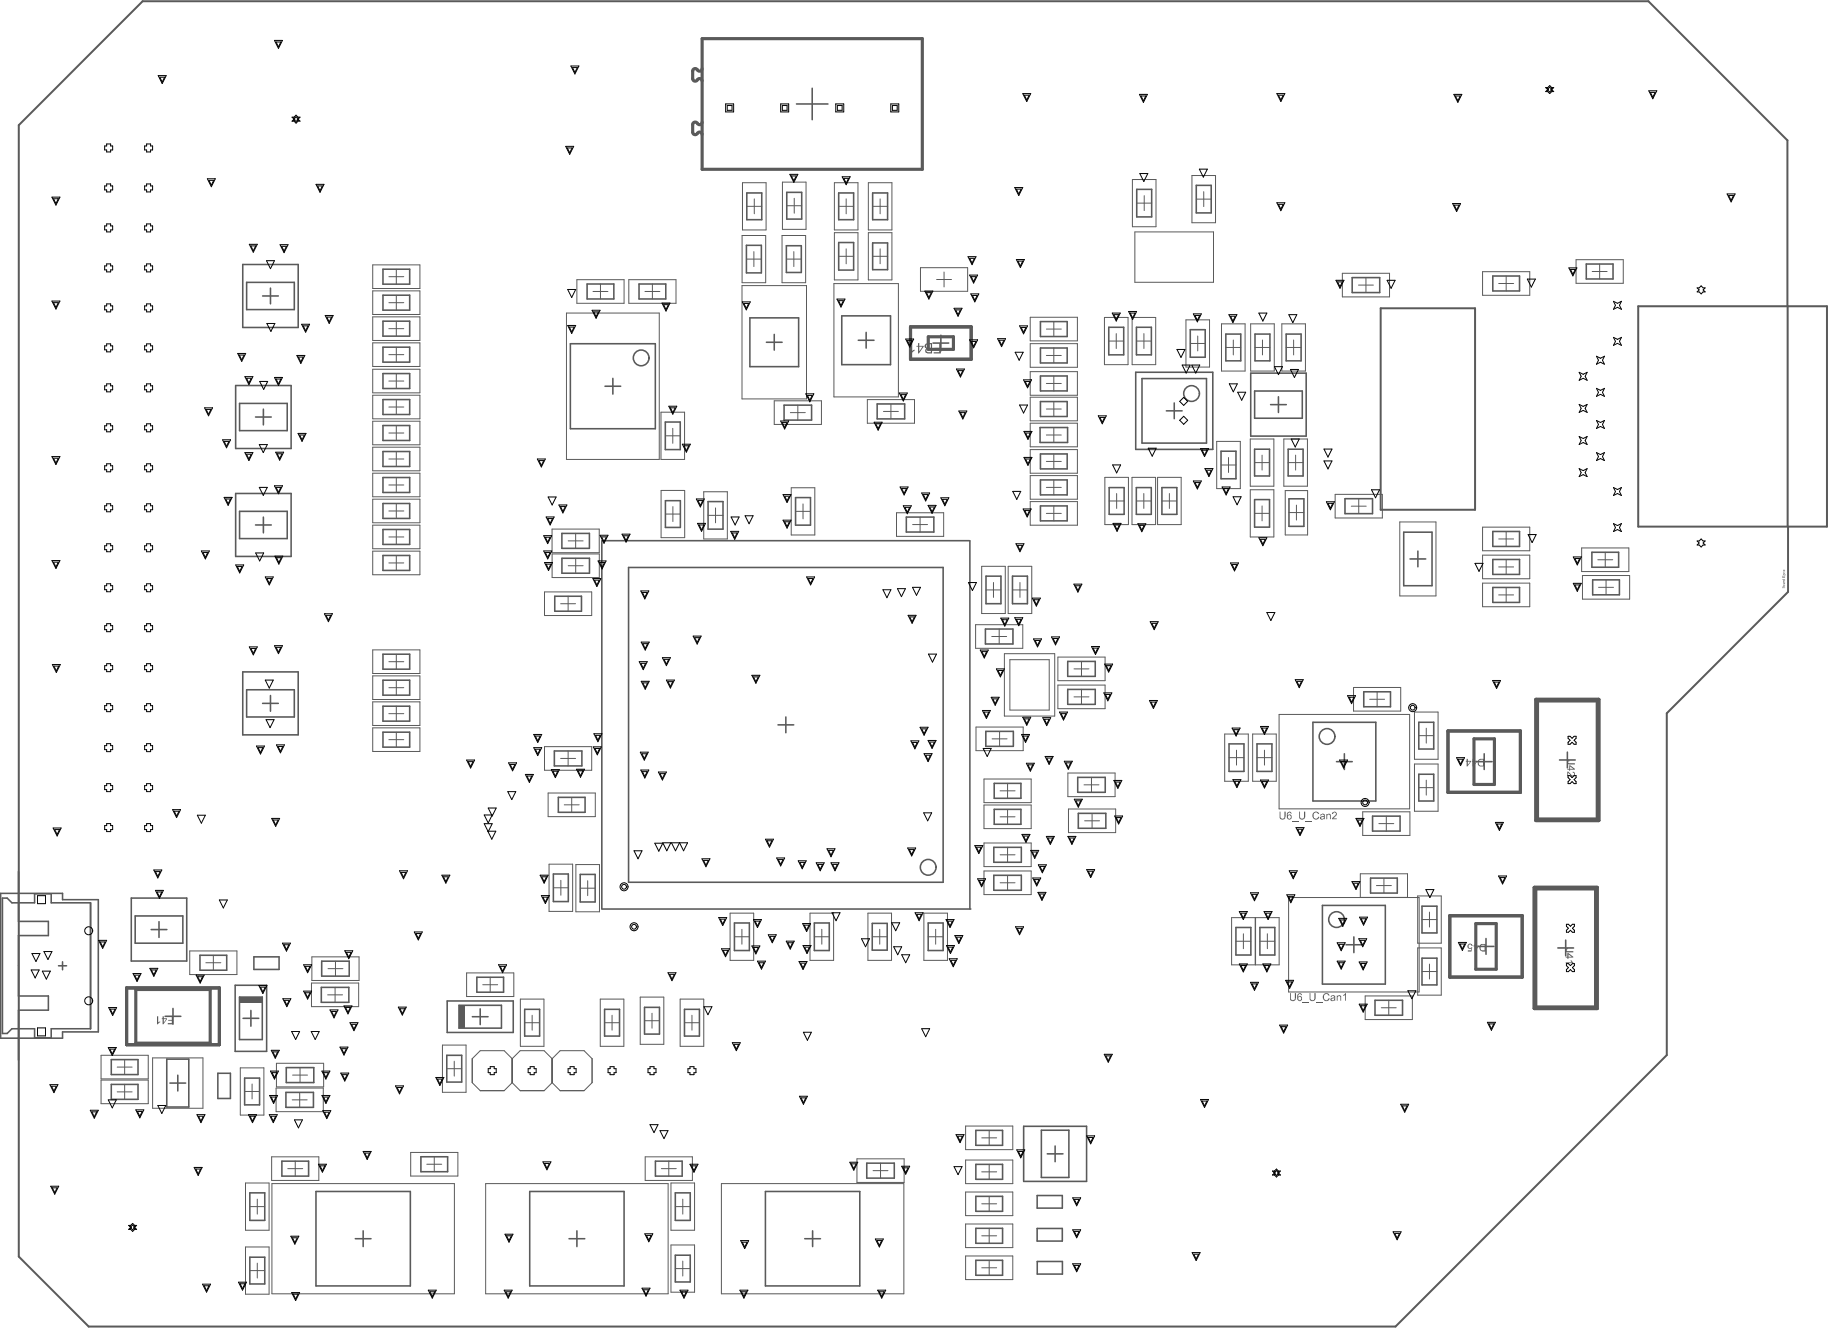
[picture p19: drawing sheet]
<svg xmlns="http://www.w3.org/2000/svg" width="387mm" height="281mm" viewBox="0 0 387 281" stroke-linecap="round" stroke-linejoin="round" font-family="sans-serif">
<g fill="none" stroke="#5a5a5a" stroke-width=".33">
<path d="M171.9 18.7v6.6M168.6 22h6.6M253.2 39.2h3.2v5.8h-3.2zM51.4 56h11.7v13.3h-11.7zM52.2 59.7h10.1v5.8h-10.1zM81.1 57h5.6v3.1h-5.6zM158 51.9h3.2v5.8h-3.2zM158.1 40.8h3.1v5.7h-3.1zM166.4 52h3.2v5.6h-3.2zM166.5 40.7h3.2v5.7h-3.2zM177.5 40.8h3.2v5.7h-3.2zM177.5 51.3h3.2v5.8h-3.2z"/>
<path d="M184.7 51.4h3.2v5.7h-3.2zM184.7 40.8h3.2v5.7h-3.2zM240.6 40.1h3.2v5.8h-3.2zM286.2 58.7h5.8v3.2h-5.8zM316 58.4h5.6v3.2h-5.6zM335.8 55.9h5.6v3.1h-5.6zM55.6 62.6h3.3M57.2 61v3.3M81.1 62.5h5.6v3.1h-5.6zM81.1 68h5.6v3.1h-5.6zM81.1 73.4h5.6v3.2h-5.6zM81.1 79h5.6v3.2h-5.6z"/>
<path d="M120.7 72.7h18v18h-18zM124.3 60.1h5.6v3.1h-5.6zM135.3 60.1h5.6v3.1h-5.6zM158.7 67.2h10.3v10.4h-10.3zM162.2 72.4h3.3M163.9 70.7v3.4M178.2 66.8h10.3v10.3h-10.3zM181.7 72h3.3M183.3 70.3v3.4M197.5 72.6h3.3M199.1 70.9v3.3M220.2 68h5.7v3.2h-5.7z"/>
<path d="M220.2 73.6h5.7v3.2h-5.7zM220.2 79.5h5.7v3.2h-5.7zM234.7 69.2h3.2v5.9h-3.2zM240.4 78.8h16.3v16.3h-16.3zM240.5 69.2h3.2v5.9h-3.2zM251.9 69.7h3.2v5.9h-3.2zM259.5 70.7h3.1v5.6h-3.1zM264.7 78.9h11.8v13.4h-11.8zM265.6 70.7h3.2v5.6h-3.2zM272.2 70.7h3.2v5.6h-3.2zM49.9 81.6h11.7v13.3h-11.7zM50.7 85.3h10.1v5.8h-10.1z"/>
<path d="M54.1 88.2h3.3M55.8 86.6v3.3M81.1 84.5h5.6v3.2h-5.6zM81.1 90h5.6v3.2h-5.6zM81.1 95.5h5.6v3.2h-5.6zM128.1 81.7h3.3M129.7 80v3.4M140.8 89.3h3.2v5.8h-3.2zM166 85.7h5.8v3.2h-5.8zM185.7 85.5h5.8v3.1h-5.8zM220.1 90.5h5.9v3.1h-5.9zM220.2 85h5.7v3.1h-5.7z"/>
<path d="M220.2 96h5.7v3.2h-5.7zM241.7 80.1h13.7v13.6h-13.7zM246.9 86.9h3.3M248.6 85.3v3.3M258.5 95.5h3.1v5.8h-3.1zM265.6 95h3.1v5.7h-3.1zM265.6 82.7h10v5.8h-10zM268.9 85.6h3.4M270.6 83.9v3.4M272.7 95h3.1v5.7h-3.1zM49.9 104.4h11.7v13.3h-11.7zM50.7 108.2h10.1v5.7h-10.1z"/>
<path d="M54.1 111.1h3.3M55.8 109.4v3.3M81.1 101h5.6v3.2h-5.6zM81.1 106.5h5.6v3.2h-5.6zM81.1 112h5.6v3.2h-5.6zM81.1 117.5h5.6v3.2h-5.6zM118.9 112.8h5.9v3.2h-5.9zM118.9 118.1h5.9v3.2h-5.9zM127.4 114.4h77.8M127.4 114.5v77.8M140.8 105.9h3.2v5.7h-3.2zM149.9 106.1h3.1v5.8h-3.1z"/>
<path d="M168.4 105.3h3.2v5.8h-3.2zM191.8 109.4h5.9v3.2h-5.9zM205.3 114.4v77.9M220.2 101.5h5.7v3.2h-5.7zM220.2 107h5.7v3.2h-5.7zM234.8 103.2h3.1v5.6h-3.1zM240.5 103.2h3.2v5.6h-3.2zM245.9 103.2h3.2v5.6h-3.2zM265.6 105.7h3.1v5.8h-3.1zM272.8 105.5h3.2v5.9h-3.2zM284.7 105.5h5.8v3.2h-5.8zM297.1 112.6h6v11.3h-6z"/>
<path d="M298.5 118.3h3.3M300.1 116.6v3.3M316 118.4h5.6v3.1h-5.6zM316 112.4h5.6v3.2h-5.6zM336.9 116.8h5.7v3.2h-5.7zM81.1 138.4h5.6v3.2h-5.6zM117.4 126.1h5.7v3.2h-5.7zM133 120.1h66.6v66.6h-66.6zM208.6 133.1h5.8v3.1h-5.8zM208.7 121.9h3.2v5.8h-3.2zM214.3 121.9h3.2v5.8h-3.2zM226 139.9h5.8v3.2h-5.8z"/>
<path d="M316 124.3h5.6v3.1h-5.6zM337.1 122.7h5.7v3.1h-5.7zM51.4 142.1h11.7v13.4h-11.7zM52.2 145.9h10.1v5.8h-10.1zM55.6 148.8h3.3M57.2 147.1v3.4M81.1 143.9h5.6v3.2h-5.6zM81.1 149.4h5.6v3.2h-5.6zM81.1 154.9h5.6v3.2h-5.6zM117.3 158.9h5.9v3.1h-5.9zM164.7 153.4h3.3M166.3 151.7v3.3"/>
<path d="M208.7 154.7h5.8v3.2h-5.8zM226 145.9h5.8v3.1h-5.8zM260.1 157.4h3.2v5.8h-3.2zM266.1 157.4h3.1v5.8h-3.1zM277.9 152.8h13.3v16.7h-13.3zM284.6 159.5v3.3M288.7 146.4h5.6v3.1h-5.6zM300.3 152.8h3.2v5.7h-3.2zM314.2 159.5v3.3M331.8 159.1v3.3M118.2 168.7h5.6v3.2h-5.6zM210.4 179.3h5.8v3.1h-5.8z"/>
<path d="M210.4 165.7h5.7v3.2h-5.7zM210.4 171.2h5.7v3.2h-5.7zM228.1 164.5h5.8v3.1h-5.8zM228.2 172.1h5.9v3.1h-5.9zM282.9 161.1h3.3M290.5 172.7h5.9v3.1h-5.9zM300.3 163.8h3.2v5.7h-3.2zM312.5 161.1h3.3M330.1 160.8h3.3M.1 189h13.1v1.3h7.6v28h-7.6v1.3h-13.1zM.5 190h1l1 1h4.8v-1.9h3.5v1.9h8.4v26.6h-8.4v1.9h-3.5v-1.9h-4.8l-1 1h-1zM27.8 190h11.7v13.3h-11.7z"/>
<path d="M28.6 193.8h10.1v5.7h-10.1zM32 196.7h3.3M33.7 195v3.3M117.1 184.9h3.2v5.8h-3.2zM122.8 185h3.2v5.8h-3.2zM127.4 192.3h78.1M155.5 195.3h3.1v5.8h-3.1zM172.4 195.3h3.1v5.8h-3.1zM184.6 195.4h3.2v5.6h-3.2zM196.5 195.3h3.1v5.8h-3.1zM210.4 185.2h5.8v3.1h-5.8zM261.6 196.2h3.2v5.8h-3.2z"/>
<path d="M266.7 196.2h3.1v5.8h-3.1zM279.9 191.5h13.3v16.7h-13.3zM284.9 199.9h3.3M286.6 198.2v3.3M290.1 185.8h5.7v3.1h-5.7zM301 191.7h3.2v5.7h-3.2zM314.5 198.6v3.3M331.4 198.9v3.3M12.4 204.3h1.7M13.2 203.5v1.7M35 215h3.3M36.6 213.3v3.4"/>
<path d="M42.3 202.1h5.7v3.2h-5.7zM49.8 208.4h6.6v14h-6.6zM50.7 210.9h4.8v9h-4.8zM51.4 215.4h3.4M53.1 213.8v3.3M68 208.9h5.8v3.2h-5.8zM68.1 203.3h5.8v3.2h-5.8zM94.7 211.8h13.9v6.6h-13.9zM97.2 212.7h8.9v4.8h-8.9zM100 215.1h3.3M100.9 206.7h5.7v3.2h-5.7zM101.6 213.4v3.4"/>
<path d="M111.1 213.5h3.1v5.7h-3.1zM128 213.5h3.1v5.7h-3.1zM136.4 213.1h3.2v5.7h-3.2zM144.9 213.5h3.1v5.7h-3.1zM291 211.6h5.9v3.2h-5.9zM301 202.7h3.2v5.7h-3.2zM312.9 200.2h3.3M329.7 200.5h3.4M23.6 224.2h5.6v3.1h-5.6zM23.6 229.4h5.6v3.2h-5.6zM35.3 224.1h4.7v10.1h-4.7zM36 229.1h3.3"/>
<path d="M37.6 227.5v3.3M51.8 228.1h3.1v5.6h-3.1zM60.5 231.1h5.8v3.2h-5.8zM60.6 225.9h5.8v3.1h-5.8zM94.6 223.3h3.1v5.6h-3.1zM206.6 239.1h5.6v3.2h-5.6zM216.7 238.3h13.3v11.6h-13.3zM220.4 239.1h5.8v10h-5.8zM52.9 252.4h3.1v5.8h-3.1zM59.7 245.7h5.6v3.1h-5.6zM66.9 252.1h20v20h-20zM89.1 244.7h5.7v3.2h-5.7z"/>
<path d="M112.1 252.1h20v20h-20zM138.7 245.7h5.7v3.1h-5.7zM142.9 252.4h3.2v5.8h-3.2zM162 252.1h20v20h-20zM183.5 246.1h5.8v3.1h-5.8zM206.6 259.9h5.6v3.1h-5.6zM206.6 246.3h5.6v3.2h-5.6zM206.6 253.1h5.6v3.2h-5.6zM221.7 244.1h3.3M223.3 242.4v3.4M52.9 266h3.1v5.6h-3.1zM75.2 262.1h3.3"/>
<path d="M76.9 260.4v3.3M120.4 262.1h3.4M122.1 260.4v3.3M142.9 265.6h3.2v5.6h-3.2zM170.3 262.1h3.4M172 260.4v3.3M206.6 266.6h5.6v3.2h-5.6z"/>
</g>
<g fill="none" stroke="#5a5a5a" stroke-width=".21">
<path d="M157.2 38.7h5v9.9h-5zM165.6 38.5h5v10h-5zM176.6 38.7h5v9.9h-5zM183.8 38.7h5v9.9h-5zM239.7 38h5v10h-5zM252.3 37.1h5v10h-5zM78.9 56h10v5h-10zM82.3 58.5h3.2M83.9 57v3.1M122.1 59.2h10v5h-10zM133.1 59.2h10v5h-10zM157.1 49.8h5v10h-5z"/>
<path d="M158 54.8h3.2M158.1 43.7h3.1M159.6 53.2v3.2M159.7 42.1v3.1M165.5 49.8h5v10h-5zM166.4 54.8h3.2M166.5 43.5h3.2M168 53.2v3.2M168.1 41.9v3.2M176.5 60h13.7v24h-13.7zM176.6 49.2h5v10h-5zM177.5 54.2h3.2"/>
<path d="M177.5 43.7h3.2M179.1 42.1v3.1M179.1 52.6v3.2M183.8 49.2h5v10h-5zM184.7 54.2h3.2M184.7 43.7h3.2M186.3 42.1v3.1M186.3 52.6v3.2M194.8 56.6h10v5h-10zM198.2 59.1h3.2M199.8 57.5v3.2M240.2 49.1h16.7v10.6h-16.7z"/>
<path d="M240.6 43h3.2M242.2 41.4v3.2M253.2 42.1h3.2M254.8 40.5v3.2M284.1 57.8h10v5h-10zM289.1 58.7v3.2M313.8 57.5h10v5h-10zM317.2 60h3.2M318.8 58.4v3.2M333.6 54.9h10v5h-10zM337 57.4h3.2M338.6 55.9v3.1"/>
<path d="M78.9 61.5h10v5h-10zM78.9 67h10v5h-10zM78.9 72.5h10v5h-10zM78.9 78.1h10v5h-10zM82.3 75h3.2M82.3 64h3.2M82.3 69.5h3.2M83.9 62.5v3.1M83.9 68v3.1M83.9 73.4v3.2M83.9 79v3.2M119.9 66.2h19.6v31h-19.6z"/>
<path d="M125.5 61.7h3.2M127.1 60.1v3.1M136.5 61.7h3.2M138.1 60.1v3.1M157.1 60.4h13.6v24h-13.6zM218.1 78.6h10v5h-10zM218.1 67.1h10v5h-10zM218.1 72.7h10v5h-10zM221.5 75.2h3.1M221.5 69.6h3.1M223.1 68v3.2M223.1 73.6v3.2"/>
<path d="M223.1 79.5v3.2M233.8 67.2h5v9.9h-5zM234.7 72.2h3.2M236.3 70.6v3.1M239.6 67.2h5v9.9h-5zM240.5 72.2h3.2M242.1 70.6v3.1M251 67.7h5v10h-5zM251.9 72.7h3.2M253.5 71.1v3.1M258.6 68.5h4.9v10h-4.9zM259.5 73.5h3.1"/>
<path d="M261 71.9v3.2M264.7 68.5h5v10h-5zM265.6 73.5h3.2M267.2 71.9v3.2M271.3 68.5h5v10h-5zM272.2 73.5h3.2M273.8 71.9v3.2M287.5 60.3h3.2M78.9 83.6h10v5h-10zM78.9 89.1h10v5h-10zM78.9 94.6h10v5h-10zM82.3 86.1h3.2"/>
<path d="M82.3 91.6h3.2M82.3 97.1h3.2M82.3 80.6h3.2M83.9 84.5v3.2M83.9 90v3.2M83.9 95.5v3.2M139.9 87.2h5v10h-5zM140.8 92.2h3.2M142.4 90.6v3.2M163.9 84.8h10v5h-10zM167.3 87.3h3.2M168.9 85.7v3.2"/>
<path d="M183.6 84.5h10v5h-10zM187 87h3.2M188.6 85.5v3.1M218.1 95.1h10v5h-10zM218.1 84h10v5h-10zM218.1 89.5h10v5h-10zM221.5 86.5h3.1M221.5 81.1h3.1M221.5 92h3.1M221.5 97.6h3.1M223.1 85v3.1M223.1 90.5v3.1"/>
<path d="M223.1 96v3.2M257.5 93.4h5v10h-5zM258.5 98.4h3.1M260 96.8v3.2M264.6 92.9h5v10h-5zM265.6 97.9h3.1M267.1 96.3v3.1M271.7 92.9h5v10h-5zM272.7 97.9h3.1M274.2 96.3v3.1M78.9 100.1h10v5h-10zM78.9 105.6h10v5h-10z"/>
<path d="M78.9 111.1h10v5h-10zM78.9 116.6h10v5h-10zM82.3 119.1h3.2M82.3 108.1h3.2M82.3 102.6h3.2M82.3 113.6h3.2M83.9 101v3.2M83.9 106.5v3.2M83.9 112v3.2M83.9 117.5v3.2M116.9 111.9h9.9v5h-9.9zM116.9 117.2h10v5h-10z"/>
<path d="M120.3 114.4h3.1M120.3 119.7h3.1M121.8 112.8v3.2M121.9 118.1v3.2M139.9 103.8h5v9.9h-5zM140.8 108.8h3.2M142.4 107.2v3.1M149 104h5v10h-5zM149.9 109h3.1M151.5 107.5v3.1M167.5 103.2h5v10h-5zM168.4 108.2h3.2"/>
<path d="M170 106.6v3.2M189.8 108.5h9.9v5h-9.9zM193.2 111h3.1M194.8 109.4v3.2M207.8 119.8h5v10h-5zM213.4 119.8h5v10h-5zM218.1 100.6h10v5h-10zM218.1 106.1h10v5h-10zM221.5 103.1h3.1M221.5 108.6h3.1M223.1 101.5v3.2M223.1 107v3.2"/>
<path d="M233.9 101h5v10h-5zM234.8 106h3.1M236.4 104.4v3.2M239.6 101h5v10h-5zM240.5 106h3.2M242.1 104.4v3.2M245 101h5v10h-5zM245.9 106h3.2M247.5 104.4v3.2M264.6 103.6h5v10h-5zM265.6 108.6h3.1M267.1 107v3.2"/>
<path d="M272 103.8h4.8v9.4h-4.8zM272.8 108.4h3.2M274.4 106.9v3.1M282.6 104.6h10v5h-10zM286 107.1h3.2M287.6 105.5v3.2M296.3 110.4h7.6v15.7h-7.6zM313.8 117.4h10v5h-10zM313.8 111.5h10v5h-10zM317.2 114h3.2M317.2 119.9h3.2M318.8 112.4v3.2"/>
<path d="M318.8 118.4v3.1M334.8 115.9h10v5h-10zM338.2 118.4h3.2M339.8 116.8v3.2M78.9 137.5h10v5h-10zM82.3 140h3.2M83.9 138.4v3.2M115.3 125.2h9.9v5h-9.9zM118.7 127.7h3.1M120.3 126.1v3.2M206.5 132.2h10v5h-10zM208.7 124.8h3.2"/>
<path d="M209.9 134.7h3.2M210.3 123.2v3.2M211.5 133.1v3.1M212.6 138.3h10.6v13.2h-10.6zM213.8 139.6h8.3v10.6h-8.3zM214.3 124.8h3.2M215.9 123.2v3.2M223.9 139h10v5h-10zM228.9 139.9v3.2M313.8 123.4h10v5h-10zM317.2 125.9h3.2M318.8 124.3v3.1"/>
<path d="M335 121.8h9.9v5h-9.9zM338.4 124.3h3.1M339.9 122.7v3.1M78.9 143h10v5h-10zM78.9 148.5h10v5h-10zM78.9 154h10v5h-10zM82.3 145.5h3.2M82.3 151h3.2M82.3 156.5h3.2M83.9 143.9v3.2M83.9 149.4v3.2M83.9 154.9v3.2"/>
<path d="M115.3 158h9.9v5h-9.9zM120.3 158.9v3.1M206.6 153.8h10v5h-10zM210 156.3h3.2M211.6 154.7v3.2M223.9 144.9h10v5h-10zM227.3 141.5h3.2M227.3 147.4h3.2M228.9 145.9v3.1M259.2 155.3h5v10h-5zM261.7 158.7v3.2M265.1 155.3h5v10h-5z"/>
<path d="M267.6 158.7v3.2M270.7 151.1h27.7v20h-27.7zM286.5 145.4h10v5h-10zM289.9 147.9h3.2M291.5 146.4v3.1M299.4 150.6h5v10h-5zM300.3 155.6h3.2M301.9 154.1v3.1M116 167.8h10v5h-10zM118.7 160.5h3.1M119.4 170.3h3.2M121 168.7v3.2"/>
<path d="M208.3 164.8h10v5h-10zM208.3 170.3h10v5h-10zM208.3 178.3h10v5h-10zM211.7 172.8h3.2M211.7 167.3h3.2M213.3 165.7v3.2M213.3 171.2v3.2M213.3 179.3v3.1M226 163.5h10v5h-10zM226.2 171.2h9.9v5h-9.9zM229.4 166h3.2M229.6 173.7h3.1"/>
<path d="M231 164.5v3.1M231.2 172.1v3.1M260.1 160.3h3.2M266.1 160.3h3.1M288.4 171.7h10v5h-10zM291.9 174.2h3.1M293.4 172.7v3.1M299.4 161.6h5v10h-5zM300.3 166.6h3.2M301.9 165.1v3.1M116.2 182.8h5v10h-5zM117.1 187.8h3.2"/>
<path d="M118.7 186.2v3.2M121.9 182.9h5v10h-5zM122.8 187.9h3.2M124.4 186.3v3.2M154.5 193.2h5v10h-5zM155.5 198.2h3.1M157 196.6v3.2M171.5 193.2h4.9v10h-4.9zM172.4 198.2h3.1M173.9 196.6v3.2M183.7 193.2h5v10h-5zM184.6 198.2h3.2"/>
<path d="M186.2 196.6v3.2M195.6 193.2h4.9v10h-4.9zM196.5 198.2h3.1M198 196.6v3.2M208.3 184.3h10v5h-10zM211.7 180.8h3.2M211.7 186.8h3.2M213.3 185.2v3.1M260.7 194.1h5v10h-5zM261.6 199.1h3.2M263.2 197.5v3.2M265.8 194.1h5v10h-5z"/>
<path d="M266.7 199.1h3.1M268.3 197.5v3.2M272.8 189.9h27.6v20h-27.6zM287.9 189.9v-5h10v5M291.3 187.4h3.2M292.9 185.8v3.1M300.1 189.5h5v10h-5zM301 194.5h3.2M302.6 193v3.1M40.2 201.2h10v5h-10zM43.6 203.7h3.1M45.2 202.1v3.2"/>
<path d="M65.9 208h10v5h-10zM66 202.4h10v5h-10zM69.3 210.5h3.2M69.4 204.9h3.2M70.9 208.9v3.2M71 203.3v3.2M98.8 205.8h10v5h-10zM102.2 208.3h3.1M103.8 206.7v3.2M110.1 211.4h5v10h-5zM111.1 216.4h3.1M112.6 214.8v3.1"/>
<path d="M127.1 211.4h4.9v10h-4.9zM128 216.4h3.1M129.6 214.8v3.1M135.5 210.9h5v10h-5zM136.4 215.9h3.2M138 214.4v3.1M144 211.4h5v10h-5zM144.9 216.4h3.1M146.5 214.8v3.1M289 210.7h9.9v5h-9.9zM292.4 213.2h3.1M294 211.6v3.2"/>
<path d="M300.1 200.5h5v10h-5zM301 205.5h3.2M302.6 204v3.1M21.4 223.3h10v5h-10zM21.4 228.5h10v5h-10zM24.8 225.8h3.2M24.8 231h3.2M26.4 224.2v3.1M26.4 229.4v3.2M32.3 223.8h10.7v10.7h-10.7zM50.9 225.9h5v10h-5zM51.8 230.9h3.1"/>
<path d="M53.4 229.3v3.2M58.4 230.2h10v5h-10zM58.5 224.9h10v5h-10zM61.9 232.7h3.1M61.9 227.4h3.2M63.4 231.1v3.2M63.5 225.9v3.1M93.7 221.1h4.9v10h-4.9zM94.6 226.1h3.1M96.1 224.5v3.2M108.4 224l-1.7-1.7h-5.1l-1.6 1.7v5.1l1.6 1.6h5.1l1.7-1.6M108.4 229.1l1.7 1.6h5.1l1.7-1.6"/>
<path d="M108.4 224l1.7-1.7h5.1l1.7 1.7M108.4 224v5.1M116.9 224l1.7-1.7h5l1.7 1.7v5.1l-1.7 1.6h-5l-1.7-1.6M116.9 224v5.1M204.4 238.2h10v5h-10zM209.4 239.1v3.2M52 250.3h5v10h-5zM52.9 255.3h3.1M54.5 253.7v3.2M57.5 244.7h10v5h-10zM57.6 250.4h38.6v23.3h-38.6zM60.9 247.2h3.2"/>
<path d="M62.5 245.7v3.1M86.9 243.8h10v5h-10zM90.3 246.3h3.2M91.9 244.7v3.2M102.8 250.4h38.6v23.3h-38.6zM136.6 244.7h10v5h-10zM140 247.2h3.1M141.6 245.7v3.1M142 250.3h5v10h-5zM142.9 255.3h3.2M144.5 253.7v3.2M152.7 250.4h38.6v23.3h-38.6z"/>
<path d="M181.4 245.2h10v5h-10zM184.8 247.7h3.2M186.4 246.1v3.1M204.4 245.4h10v5h-10zM204.4 259h10v4.9h-10zM204.4 252.2h10v5h-10zM207.8 247.9h3.2M207.8 240.7h3.2M207.8 254.7h3.2M209.4 246.3v3.2M209.4 253.1v3.2M209.4 259.9v3.1"/>
<path d="M52 263.8h5v10h-5zM52.9 268.8h3.1M54.5 267.2v3.2M142 263.4h5v10h-5zM142.9 268.4h3.2M144.5 266.8v3.2M204.4 265.7h10v5h-10zM207.8 261.4h3.2M207.8 268.2h3.2M209.4 266.6v3.2"/>
</g>
<path d="M148.6 14.5a.57 .57 0 0 1-.5 .6 .57 .57 0 0 1-.6-.5 .53 .53 0 0 0-.6 0 .53 .53 0 0 0-.3 .4v1.6a.6 .6 0 0 0 .6 .6 .6 .6 0 0 0 .6-.5 .53 .53 0 0 1 .8 .5M148.6 8.2h46.6v27.6h-46.6zM148.6 25.8a.57 .57 0 0 1-.5 .6 .57 .57 0 0 1-.6-.4 .53 .53 0 0 0-.6-.1 .53 .53 0 0 0-.3 .5v1.6a.6 .6 0 0 0 .6 .5 .6 .6 0 0 0 .6-.5 .53 .53 0 0 1 .8 .5" fill="none" stroke="#5a5a5a" stroke-width=".67"/>
<path d="M292.2 65.2h20v42.6h-20z" fill="none" stroke="#5a5a5a" stroke-width=".42"/>
<g fill="#5a5a5a">
<path d="M97.1 212.7h1.3v4.8h-1.3z" fill-rule="evenodd"/>
<path d="M50.7 210.9h4.8v1.2h-4.8z" fill-rule="evenodd"/>
</g>
<g fill="none" stroke="#5a5a5a" stroke-width=".33">
<path d="M53.7 202.4h5.4v2.7h-5.4zM46.1 227.1h2.7v5.3h-2.7zM219.5 259.9h5.4v2.7h-5.4zM219.5 252.9h5.4v2.7h-5.4zM219.6 266.9h5.3v2.6h-5.3z"/>
<circle cx="135.7" cy="75.7" r="1.66"/>
<circle cx="252.2" cy="83.3" r="1.66"/>
<circle cx="280.9" cy="155.8" r="1.66"/>
<circle cx="196.5" cy="183.5" r="1.66"/>
<circle cx="282.9" cy="194.5" r="1.66"/>
</g>
<path d="M192.7 69.2h12.9v6.8h-12.9zM306.5 154.6h15.3v13h-15.3zM325.1 148h13.3v25.6h-13.3zM306.9 193.7h15.3v13h-15.3zM324.7 187.7h13.4v25.7h-13.4zM26.8 209h19.6v12h-19.6z" fill="none" stroke="#5a5a5a" stroke-width=".67"/>
<g fill="#5a5a5a">
<path d="M198.8 72.6h.3v2.2h-1.5v-.3h1.2v-.7h-1v-.2h1z"/>
<path d="M192.8 72.6h.3v1.7l.5-.4v.4l-.5 .1-.1 .4h-.2z"/>
<path d="M331.5 200.6l.3-.1v.3a.23 .23 0 0 0-.2 .3 .23 .23 0 0 0 .3 .1h1.1v.3h-1.1a.5 .5 0 0 1-.5-.3 .5 .5 0 0 1 .1-.6z"/>
<path d="M331.4 203.6h1.3l-.3-.3 .3-.1 .3 .6h-1.6z"/>
<path d="M310.9 199.7h.6l.2 .4h-.3a.34 .34 0 0 0-.5-.2 .34 .34 0 0 0 0 .6h.7l-.2 .8h-.7v-.2h.7v-.5a.55 .55 0 0 1-.8-.1 .55 .55 0 0 1 .3-.8z"/>
<path d="M331.8 160.9l.4-.1v.2a.23 .23 0 0 0-.3 .3 .23 .23 0 0 0 .4 .2h1.1v.2h-1.2a.52 .52 0 0 1-.4-.8z"/>
<path d="M331.7 163.2l.5 .2a.97 .97 0 0 0 1 .6v-.1a.34 .34 0 0 0 0-.3 .34 .34 0 0 0-.4-.2 .29 .29 0 0 1 .4-.1 .29 .29 0 0 1 .2 .4 .55 .55 0 0 1-.6 .6 .55 .55 0 0 1-.5-.5l-.4-.3v.8h-.2z"/>
<path d="M36.4 215h.2v1.7h-1.1v-.2h.9v-.6h-.8v-.1h.8z"/>
<path d="M33.2 215h.3v1.3l.4-.2v.2l-.5 .4h-.2z"/>
<path d="M196.3 73.8l-.2 .2 .1 .4 .8 .1v-.7zM196 73v.4l.2 .2h.8v-.8h-.6zM195.9 72.7l1.4-.1v2.2h-.9a.55 .55 0 0 1-.5-.4 .55 .55 0 0 1 .2-.6 .54 .54 0 0 1-.4-.4 .54 .54 0 0 1 .2-.6z"/>
<path d="M194.6 73.3v1.1l.7-1.1zM194.3 72.6h.3v.6h.9l-1 1.6h-.2v-1.5h-.3v-.1h.3z"/>
<path d="M332 201.9v.5h.7zM331.7 201.6h.3l1 .8v.2h-1v.2h-.3v-.2h-.3v-.2h.3z"/>
<path d="M313.6 199.9a.73 .73 0 0 0 .1 1.2h.5v-1.2zM313.4 199.8l1.1-.1v1.6h-.6a.72 .72 0 0 1-.7-.3 .72 .72 0 0 1 0-.8z"/>
<path d="M312.3 200.2v.8l.5-.8zM312.1 199.7h.2v.3h.7l-.7 1.3h-.2v-1.1h-.2v-.2h.2z"/>
<path d="M313.1 160.8a.75 .75 0 0 0 .3 1.2h.5v-1.3zM313.1 160.6l1.1-.1v1.6h-.7a.82 .82 0 0 1-.7-.5 .82 .82 0 0 1 .3-.9z"/>
<path d="M312 161.1v.7l.5-.7zM311.7 160.5h.3v.5h.6l-.7 1.1h-.2v-1h-.2v-.1h.2z"/>
<path d="M310.7 161.1v.7l.5-.7zM310.4 160.5h.3v.5h.7l-.8 1.1h-.2v-1h-.1v-.1h.1z"/>
<path d="M332.3 162.1v.6h.7zM332.2 161.9l1.2 .8v.1h-1.1v.3h-.1v-.3h-.5v-.1h.5z"/>
<path d="M34.7 215.6v.8l.5-.8zM34.4 215h.3v.4h.6l-.7 1.3h-.2v-1.1h-.2v-.2h.2z"/>
</g>
<path d="M192.7 69.2h12.9v6.8h-12.9zM196.5 71.2h5.3v2.7h-5.3zM306.5 154.6h15.3v13h-15.3zM312 156.3h4.3v9.7h-4.3zM325.1 148h13.3v25.6h-13.3zM325.4 148.3h12.7v25h-12.7zM306.9 193.7h15.3v13h-15.3zM312.4 195.4h4.3v9.7h-4.3zM324.7 187.7h13.4v25.7h-13.4zM325.1 188.1h12.6v24.9h-12.6zM26.8 209h19.6v12h-19.6zM28.7 209.3h15.8v11.4h-15.8z" fill="none" stroke="#5a5a5a" stroke-width=".67"/>
<path d="M346.8 64.8h39.9v46.6h-39.9zM378.3 64.7v-35l-29.4-29.4h-318.7l-26.2 26.2v239.3l14.8 14.8h276.6l57.4-57.4v-72.3l25.7-25.7v-13.8M378.4 64.8v46.6" fill="none" stroke="#5a5a5a" stroke-width=".42"/>
<path d="M3.9 184.3v10.6h6.3v3h-6.3v12.8h6.3v3h-6.3v10.6" fill="none" stroke="#5a5a5a" stroke-width=".33"/>
<g fill="#5a5a5a">
<path d="M273.1 210.1h.1v1a.44 .44 0 0 0 .5 .5 .44 .44 0 0 0 .4-.6v-.9h.2v.9a.65 .65 0 0 1-.6 .8 .65 .65 0 0 1-.6-.8z"/>
<path d="M275.7 212.1h1.3v.1h-1.3z"/>
<path d="M277.2 210.1h.2v.9a.45 .45 0 0 0 .4 .6 .45 .45 0 0 0 .4-.6v-.9h.3v.9a.65 .65 0 0 1-.7 .8 .65 .65 0 0 1-.6-.8z"/>
<path d="M278.6 212.1h1.3v.1h-1.3z"/>
<path d="M280.2 210.3a.69 .69 0 0 1 1.2 .3h-.2a.53 .53 0 0 0-.7-.2 .53 .53 0 0 0-.3 .7 .51 .51 0 0 0 .5 .5 .51 .51 0 0 0 .6-.4h.1a.74 .74 0 0 1-.9 .6 .74 .74 0 0 1-.5-.9z"/>
<path d="M283 210.6h.1v.2a.4 .4 0 0 1 .5-.3 .4 .4 0 0 1 .3 .5v.7h-.2v-.8l-.2-.2-.3 .1-.1 .9h-.1z"/>
<path d="M284.7 210.1h.2v1.6h-.2v-1.2l-.4 .2z"/>
<path d="M270.9 171.7h.1v1a.44 .44 0 0 0 .5 .5 .44 .44 0 0 0 .4-.6v-.9h.2v.9a.65 .65 0 0 1-.6 .8 .65 .65 0 0 1-.6-.8z"/>
<path d="M273.5 173.7h1.3v.1h-1.3z"/>
<path d="M275 171.7h.2v.9a.45 .45 0 0 0 .4 .6 .45 .45 0 0 0 .4-.6v-.9h.3v.9a.65 .65 0 0 1-.7 .8 .65 .65 0 0 1-.6-.8z"/>
<path d="M276.4 173.7h1.3v.1h-1.3z"/>
<path d="M278.1 171.8a.83 .83 0 0 1 1.1 .4h-.2a.53 .53 0 0 0-.7-.2 .53 .53 0 0 0-.3 .7 .51 .51 0 0 0 .5 .5 .51 .51 0 0 0 .6-.4h.1a.74 .74 0 0 1-1 .5 .74 .74 0 0 1-.3-1.1z"/>
<path d="M280.8 172.2h.1v.2a.4 .4 0 0 1 .5-.3 .4 .4 0 0 1 .3 .5v.7h-.2v-.8l-.2-.2-.3 .1-.1 .9h-.1z"/>
<path d="M282.1 171.8a.54 .54 0 0 1 .8 .1 .54 .54 0 0 1-.3 .8l-.4 .4h.8v.2h-1.1l.2-.3a.85 .85 0 0 0 .6-1h-.1a.25 .25 0 0 0-.3-.1 .25 .25 0 0 0-.1 .3h-.3z"/>
<path d="M377.4 122.9l.4 .3h-.4z"/>
<path d="M377.2 121.8l.1 .3h.2v-.2l.1 .2h.1l.1-.3v.4h-.6z"/>
<path d="M274.7 210.3l.6-.2 .3 .3-.2 .1a.38 .38 0 0 0-.5-.1 .38 .38 0 0 0-.2 .5v.1a.5 .5 0 0 1 .7-.2 .5 .5 0 0 1 .2 .7 .5 .5 0 0 1-.7 .2 .93 .93 0 0 1-.2-1.2zM274.8 211a.36 .36 0 0 0 .1 .6 .36 .36 0 0 0 .5-.1 .36 .36 0 0 0-.1-.5z"/>
<path d="M281.9 211.3a.28 .28 0 0 0 .3 .3 .28 .28 0 0 0 .2-.4zM281.8 210.6h.6a.26 .26 0 0 1 .2 .1 .26 .26 0 0 1 0 .3l.1 .7-.3-.1a.47 .47 0 0 1-.5 .2 .47 .47 0 0 1-.3-.5l.2-.2 .6-.1-.1-.2a.24 .24 0 0 0-.3-.1 .24 .24 0 0 0-.1 .3h-.3z"/>
<path d="M272.5 171.9l.6-.2 .3 .3-.2 .1a.38 .38 0 0 0-.5-.1 .38 .38 0 0 0-.2 .5v.1a.5 .5 0 0 1 .7-.2 .5 .5 0 0 1 .2 .7 .5 .5 0 0 1-.7 .2 .93 .93 0 0 1-.2-1.2zM272.6 172.6a.36 .36 0 0 0 .1 .6 .36 .36 0 0 0 .5-.1 .36 .36 0 0 0-.1-.5z"/>
<path d="M279.7 172.9a.28 .28 0 0 0 .3 .3 .28 .28 0 0 0 .2-.4zM279.6 172.2h.6a.26 .26 0 0 1 .2 .1 .26 .26 0 0 1 0 .3l.1 .7-.3-.1a.47 .47 0 0 1-.5 .2 .47 .47 0 0 1-.3-.5l.2-.2 .6-.1-.1-.2a.24 .24 0 0 0-.3-.1 .24 .24 0 0 0-.1 .3h-.3z"/>
<path d="M377.3 124.2v.2h.2v-.2zM377.6 124.2v.2h.1v-.2zM377.3 124.1h.4l.1 .3h-.6z"/>
<path d="M377.5 123.7v.2h.2v-.2zM377.4 123.8a.21 .21 0 0 1 .4 0 .21 .21 0 0 1-.4 0z"/>
<path d="M377.6 123.3l.1 .2v-.2zM377.4 123.2h.4v.3l-.1 .1-.2-.3v.3z"/>
<path d="M377.2 122.6l.6 .1a.19 .19 0 0 1-.1 .2 .19 .19 0 0 1-.2-.2zM377.5 122.7v.1h.2v-.1z"/>
<path d="M377.5 121.6a.15 .15 0 0 0 .3 0 .15 .15 0 0 0-.3 0zM377.4 121.4h.4l.2 .2-.2 .1 .1-.1-.2-.1 .1 .1-.2 .2-.2-.1z"/>
<path d="M377.2 121l.6 .1a.23 .23 0 0 1-.2 .3 .23 .23 0 0 1-.2-.4zM377.5 121.1a.15 .15 0 0 0 .3 0 .15 .15 0 0 0-.3 0z"/>
<path d="M377.5 120.6l.1 .3zM377.4 120.6l.3-.1v.4v-.4a.22 .22 0 0 1 .1 .3 .22 .22 0 0 1-.2 .2l-.2-.1z"/>
</g>
<g fill="none" stroke="#000" stroke-width=".21">
<path d="M33.5 16h1.7l-.9 1.7zM33.8 16.3h1l-.5 1zM58.1 8.6h1.7l-.9 1.6zM58.4 8.9h1l-.5 1zM120.8 14h1.7l-.8 1.7zM121.2 14.3h1l-.5 1zM216.5 19.8h1.7l-.9 1.7zM241.2 20h1.7l-.9 1.7zM270.3 19.8h1.7l-.9 1.7zM307.7 20h1.7l-.8 1.7zM327.2 18.5h.4l.4-.4 .4 .4h.5l-.5 .5 .5 .4h-.5l-.4 .4-.4-.4h-.4l.4-.4zM327.5 18.7h.3l.2-.3 .3 .3h.2l-.2 .3 .2 .2h-.2l-.3 .3-.2-.3h-.3l.3-.2z"/>
<path d="M349 19.2h1.7l-.9 1.7zM349.3 19.5h1l-.5 1.1zM22.6 30.5h.8v.4h.4v.8h-.4v.4h-.8v-.4h-.4v-.8h.4zM22.6 38.9h.8v.4h.4v.9h-.4v.4h-.8v-.4h-.4v-.9h.4zM31 30.5h.9v.4h.4v.8h-.4v.4h-.9v-.4h-.4v-.8h.4zM31 38.9h.9v.4h.4v.9h-.4v.4h-.9v-.4h-.4v-.9h.4zM43.9 37.8h1.7l-.9 1.7zM44.2 38.2h1l-.5 1zM61.8 24.8h.4l.5-.4 .4 .4h.4l-.4 .4 .4 .4h-.4l-.4 .5-.5-.5h-.4l.4-.4zM62.2 25h.2l.3-.3 .2 .3h.3l-.3 .2 .3 .3h-.3l-.2 .2-.3-.2h-.2l.2-.3zM66.9 39h1.7l-.9 1.7zM67.2 39.3h1l-.5 1.1z"/>
<path d="M119.7 31h1.7l-.8 1.7zM120.1 31.3h1l-.5 1zM153.6 22h1.7v1.7h-1.7zM153.9 22.3h1v1h-1zM165.2 22h1.7v1.7h-1.7zM165.6 22.3h1v1h-1zM167.2 36.9h1.7l-.9 1.7zM167.5 37.2h1l-.5 1zM176.9 22h1.7v1.7h-1.7zM177.2 22.3h1.1v1h-1.1zM178.3 37.4h1.7l-.9 1.7zM178.6 37.7h1l-.5 1z"/>
<path d="M188.6 22h1.6v1.7h-1.6zM188.9 22.3h1v1h-1zM214.8 39.7h1.7l-.9 1.7zM216.8 20.1h1l-.5 1.1zM241.3 36.7h1.7l-.9 1.7zM241.5 20.3h1l-.5 1zM253.9 35.8h1.7l-.9 1.7zM270.6 20.1h1l-.5 1.1zM308.1 20.3h1l-.5 1zM11 41.7h1.7l-.9 1.7zM11.3 42h1l-.5 1.1zM22.6 55.8h.8v.5h.4v.8h-.4v.4h-.8v-.4h-.4v-.8h.4z"/>
<path d="M22.6 47.4h.8v.4h.4v.8h-.4v.5h-.8v-.5h-.4v-.8h.4zM31 47.4h.9v.4h.4v.8h-.4v.5h-.9v-.5h-.4v-.8h.4zM31 55.8h.9v.5h.4v.8h-.4v.4h-.9v-.4h-.4v-.8h.4zM52.8 51.7h1.7l-.9 1.7zM53.1 52h1l-.5 1zM56.4 55.2h1.7l-.9 1.6zM59.3 51.8h1.7l-.9 1.7zM59.6 52.1h1l-.5 1zM204.9 54.3h1.7l-.9 1.7zM205.2 54.6h1.1l-.6 1.1zM205.2 58.2h1.7l-.8 1.7zM205.6 58.5h1l-.5 1.1z"/>
<path d="M215.1 54.9h1.7l-.8 1.7zM215.1 40h1l-.5 1zM215.5 55.2h1l-.5 1.1zM270.3 42.9h1.7l-.9 1.7zM270.6 43.2h1l-.5 1zM282.8 59.3h1.7l-.9 1.7zM283.1 59.6h1l-.5 1.1zM293.6 59.3h1.7l-.8 1.7zM307.5 43.1h1.7l-.9 1.7zM307.8 43.4h1l-.5 1zM323.3 59h1.7l-.9 1.7zM332.1 56.7h1.7l-.9 1.7z"/>
<path d="M332.4 57h1l-.5 1zM365.6 41h1.7l-.9 1.7zM365.9 41.4h1l-.5 1zM11 63.7h1.7l-.9 1.7zM11.3 64h1l-.5 1.1zM22.6 64.3h.8v.4h.4v.9h-.4v.4h-.8v-.4h-.4v-.9h.4zM22.6 72.7h.8v.5h.4v.8h-.4v.4h-.8v-.4h-.4v-.8h.4zM31 64.3h.9v.4h.4v.9h-.4v.4h-.9v-.4h-.4v-.9h.4zM31 72.7h.9v.5h.4v.8h-.4v.4h-.9v-.4h-.4v-.8h.4zM50.3 74.8h1.7l-.8 1.7zM50.7 75.1h1l-.5 1zM51.8 79.7h1.7l-.8 1.7z"/>
<path d="M56.5 68.4h1.7l-.9 1.7zM58.1 79.9h1.7l-.9 1.6zM62.8 75.2h1.7l-.8 1.7zM63.2 75.5h1l-.5 1.1zM63.8 68.6h1.7l-.8 1.7zM64.2 68.9h1l-.5 1.1zM68.8 66.7h1.7l-.8 1.7zM69.2 67.1h1l-.5 1zM120.2 61.2h1.7l-.9 1.7zM120.2 68.9h1.7l-.9 1.6zM120.5 69.2h1l-.5 1zM125.3 65.6h1.7l-.8 1.7z"/>
<path d="M125.7 66h1l-.5 1zM140.1 64.1h1.7l-.8 1.7zM140.5 64.5h1l-.5 1zM157.1 63.9h1.7l-.8 1.7zM157.5 64.2h1l-.5 1zM177.2 63.3h1.7l-.9 1.7zM177.5 63.6h1l-.5 1zM191.7 71.7h1.7l-.8 1.7zM192 72.1h1.1l-.5 1zM195.8 61.6h1.7l-.9 1.7zM196.1 61.9h1l-.5 1zM201.9 65.2h1.7l-.8 1.7z"/>
<path d="M202.3 65.6h1l-.5 1zM202.4 78.1h1.7l-.8 1.7zM202.8 78.4h1l-.5 1zM205.2 71.9h1.7l-.8 1.7zM205.5 62.2h1.7l-.9 1.7zM205.6 72.2h1l-.5 1.1zM205.8 62.5h1l-.5 1zM211.2 71.6h1.6l-.8 1.7zM211.5 72h1l-.5 1zM214.9 74.5h1.7l-.9 1.7zM215.8 68.9h1.7l-.8 1.7zM216.1 69.3h1.1l-.5 1z"/>
<path d="M235.4 66.2h1.7l-.8 1.7zM235.8 66.6h1l-.5 1zM238.9 65.9h1.7l-.9 1.7zM239.2 66.2h1l-.5 1zM249.1 73.9h1.7l-.8 1.7zM250.2 77.2h1.7l-.8 1.7zM252.3 77.2h1.6l-.8 1.7zM252.6 66.4h1.7l-.9 1.7zM252.9 66.7h1l-.5 1.1zM260.1 66.6h1.7l-.8 1.7zM260.5 66.9h1l-.5 1zM266.5 66.2h1.7l-.9 1.7z"/>
<path d="M269.8 77.6h1.7l-.9 1.7zM272.8 66.6h1.7l-.9 1.7zM273.1 78.2h1.7l-.8 1.7zM334.3 78.8l.8 .4 .8-.4-.4 .8 .4 .9-.8-.5-.8 .5 .4-.9zM337.9 75.4l.9 .4 .8-.4-.4 .8 .4 .9-.8-.5-.9 .5 .4-.9zM341.5 63.7l.9 .5 .8-.5-.4 .9 .4 .8-.8-.4-.9 .4 .4-.8zM341.5 71.4l.9 .4 .8-.4-.4 .8 .4 .9-.8-.5-.9 .5 .4-.9zM359.2 60.9h.5l.4-.4 .4 .4h.4l-.4 .4 .4 .5h-.4l-.4 .4-.4-.4h-.5l.5-.5zM11 96.6h1.7l-.9 1.7zM11.3 96.9h1l-.5 1.1zM22.6 89.7h.8v.4h.4v.8h-.4v.5h-.8v-.5h-.4v-.8h.4zM22.6 81.2h.8v.4h.4v.9h-.4v.4h-.8v-.4h-.4v-.9h.4z"/>
<path d="M22.6 98.1h.8v.4h.4v.9h-.4v.4h-.8v-.4h-.4v-.9h.4zM31 81.2h.9v.4h.4v.9h-.4v.4h-.9v-.4h-.4v-.9h.4zM31 89.7h.9v.4h.4v.8h-.4v.5h-.9v-.5h-.4v-.8h.4zM31 98.1h.9v.4h.4v.9h-.4v.4h-.9v-.4h-.4v-.9h.4zM43.3 86.3h1.7l-.9 1.7zM43.6 86.6h1l-.5 1zM47.1 93h1.7l-.9 1.7zM47.4 93.4h1.1l-.6 1zM51.8 95.8h1.7l-.8 1.6zM52.2 80h1l-.5 1zM52.2 96.1h1l-.5 1zM54.9 94.1h1.7l-.9 1.7z"/>
<path d="M55 80.7h1.7l-.9 1.7zM58.3 95.7h1.7l-.8 1.7zM58.4 80.2h1l-.5 1zM58.7 96h1l-.5 1zM63.1 91.7h1.7l-.9 1.7zM63.4 92h1l-.5 1zM113.7 97.1h1.7l-.8 1.7zM114.1 97.4h1l-.5 1.1zM141.6 85.9h1.7l-.9 1.7zM141.9 86.3h1l-.5 1zM144.4 94h1.7l-.8 1.7zM144.8 94.3h1l-.5 1z"/>
<path d="M165.2 89.1h1.7l-.8 1.7zM165.6 89.4h1l-.5 1zM170.6 83.3h1.7l-.9 1.7zM170.9 83.7h1l-.5 1zM185 89.3h1.7l-.8 1.7zM185.4 89.7h1l-.5 1zM190.4 83.2h1.6l-.8 1.6zM190.7 83.5h1l-.5 1zM203 87h1.6l-.8 1.6zM203.3 87.3h1l-.5 1zM215.8 85.7h1.7l-.8 1.7zM216.7 80.4h1.6l-.8 1.7z"/>
<path d="M216.7 91.3h1.7l-.8 1.7zM216.7 96.8h1.7l-.8 1.7zM217 80.7h1l-.5 1zM217.1 97.1h1l-.5 1zM217.1 91.6h1l-.5 1zM232.5 88h1.7l-.9 1.7zM232.8 88.3h1l-.5 1zM235.5 98.4h1.7l-.8 1.7zM243 94.8h1.7l-.8 1.7zM250.5 88.1l.9 .8-.9 .9-.8-.9zM250.5 84.1l.9 .8-.9 .9-.8-.9zM254.1 94.9h1.7l-.8 1.7z"/>
<path d="M254.5 95.2h1l-.5 1.1zM255 99.1h1.7l-.8 1.7zM255.4 99.5h1l-.5 1zM260.2 81.2h1.7l-.9 1.7zM262 83h1.7l-.9 1.7zM273.3 92.9h1.7l-.8 1.7zM280.2 97.5h1.7l-.8 1.7zM280.2 95h1.7l-.8 1.7zM334.3 92.4l.8 .4 .8-.4-.4 .8 .4 .8-.8-.4-.8 .4 .4-.8zM334.3 99.1l.8 .5 .8-.5-.4 .9 .4 .8-.8-.4-.8 .4 .4-.8zM334.3 85.6l.8 .4 .8-.4-.4 .8 .4 .8-.8-.4-.8 .4 .4-.8zM337.9 82.2l.9 .4 .8-.4-.4 .8 .4 .9-.8-.5-.9 .5 .4-.9z"/>
<path d="M337.9 95.7l.9 .5 .8-.5-.4 .9 .4 .8-.8-.4-.9 .4 .4-.8zM337.9 89l.9 .4 .8-.4-.4 .8 .4 .8-.8-.4-.9 .4 .4-.8zM11 118.6h1.7l-.9 1.7zM11.3 118.9h1l-.5 1zM22.6 106.6h.8v.4h.4v.8h-.4v.5h-.8v-.5h-.4v-.8h.4zM22.6 115h.8v.5h.4v.8h-.4v.4h-.8v-.4h-.4v-.8h.4zM31 106.6h.9v.4h.4v.8h-.4v.5h-.9v-.5h-.4v-.8h.4zM31 115h.9v.5h.4v.8h-.4v.4h-.9v-.4h-.4v-.8h.4zM42.6 116.6h1.7l-.8 1.7zM43 116.9h1l-.5 1zM47.4 105.2h1.7l-.8 1.7zM47.8 105.6h1l-.5 1z"/>
<path d="M49.9 119.5h1.7l-.9 1.7zM50.2 119.9h1l-.5 1zM54.1 117h1.7l-.8 1.7zM54.9 103.1h1.7l-.9 1.7zM58.1 102.8h1.7l-.9 1.7zM58.2 117.7h1.7l-.9 1.7zM58.4 103.1h1l-.5 1zM58.5 118h1l-.5 1zM115.1 113.3h1.7l-.9 1.7zM115.1 116.6h1.7l-.9 1.7zM115.3 119h1.7l-.9 1.7zM115.4 113.7h1l-.5 1z"/>
<path d="M115.4 116.9h1l-.5 1zM115.6 109.4h1.7l-.9 1.7zM115.6 119.4h1l-.5 1zM115.9 109.7h1.1l-.6 1zM116 105.1h1.7l-.8 1.7zM118.3 106.8h1.7l-.8 1.7zM118.6 107.2h1.1l-.5 1zM126.6 118.7h1.7l-.9 1.7zM126.9 119h1l-.5 1zM127 113.2h1.7l-.9 1.7zM127.3 113.6h1.1l-.6 1zM131.7 113h1.7l-.9 1.7z"/>
<path d="M132 113.3h1l-.5 1.1zM147.4 105.6h1.7l-.9 1.7zM147.6 110.7h1.7l-.8 1.7zM147.7 105.9h1l-.5 1zM148 111.1h1l-.5 1zM154.7 112.4h1.7l-.9 1.7zM154.8 109.4h1.6l-.8 1.7zM155 112.8h1l-.5 1zM157.7 109.1h1.7l-.8 1.7zM165.7 104.6h1.7l-.8 1.7zM165.7 110h1.7l-.8 1.7zM166.1 105h1l-.5 1z"/>
<path d="M166.1 110.4h1l-.5 1zM190.5 103h1.7l-.8 1.7zM190.9 103.4h1l-.5 1zM191.2 107h1.7l-.9 1.7zM191.5 107.3h1.1l-.6 1.1zM195.1 104.3h1.7l-.9 1.7zM195.4 104.6h1l-.5 1zM196.4 106.9h1.7l-.8 1.7zM196.8 107.3h1l-.5 1zM199.1 105.3h1.7l-.8 1.7zM199.5 105.6h1l-.5 1.1zM214.4 104h1.7l-.9 1.6z"/>
<path d="M215 115h1.7l-.8 1.7zM215.4 115.4h1l-.5 1zM216.6 107.7h1.7l-.9 1.7zM216.9 108h1l-.5 1zM235.6 110.7h1.7l-.9 1.7zM235.9 111.1h1l-.5 1zM240.8 110.8h1.7l-.8 1.7zM241.2 111.1h1l-.5 1.1zM252.6 101.8h1.7l-.9 1.7zM252.9 102.1h1l-.5 1zM258.7 103h1.7l-.9 1.7zM259 103.4h1l-.5 1z"/>
<path d="M260.5 119.1h1.6l-.8 1.7zM260.8 119.4h1l-.5 1.1zM261 105.1h1.7l-.8 1.7zM266.5 113.8h1.7l-.9 1.7zM266.8 114.1h1l-.5 1zM280.8 106.2h1.6l-.8 1.6zM281.1 106.5h1l-.5 1zM290.3 103.6h1.7l-.8 1.7zM312.2 119.2h1.7l-.8 1.7zM323.5 113.1h1.6l-.8 1.7zM333 117.8h1.7l-.8 1.7zM333.4 118.2h1l-.5 1z"/>
<path d="M341.5 110.8l.9 .4 .8-.4-.4 .8 .4 .9-.8-.5-.9 .5 .4-.9zM341.5 103.1l.9 .5 .8-.5-.4 .9 .4 .8-.8-.4-.9 .4 .4-.8zM359.2 114.5h.5l.4-.5 .4 .5h.4l-.4 .4 .4 .4h-.4l-.4 .4-.4-.4h-.5l.5-.4zM22.6 123.5h.8v.4h.4v.9h-.4v.4h-.8v-.4h-.4v-.9h.4zM22.6 132h.8v.4h.4v.8h-.4v.4h-.8v-.4h-.4v-.8h.4zM31 123.5h.9v.4h.4v.9h-.4v.4h-.9v-.4h-.4v-.9h.4zM31 132h.9v.4h.4v.8h-.4v.4h-.9v-.4h-.4v-.8h.4zM52.8 136.9h1.7l-.9 1.7zM53.1 137.2h1l-.5 1zM56.2 122.1h1.6l-.8 1.6zM56.5 122.4h1l-.5 1zM58.1 136.6h1.7l-.9 1.7z"/>
<path d="M58.4 136.9h1l-.5 1.1zM68.7 129.8h1.7l-.9 1.7zM69 130.2h1l-.5 1zM125.5 122.4h1.7l-.9 1.7zM125.8 122.7h1l-.5 1zM135.3 140h1.7l-.9 1.7zM135.6 125h1.7l-.8 1.7zM135.7 135.8h1.7l-.8 1.7zM136 125.4h1l-.5 1zM136.1 136.2h1l-.5 1zM140.2 139.1h1.7l-.8 1.7zM140.5 139.5h1.1l-.5 1z"/>
<path d="M146.7 134.6h1.7l-.8 1.7zM147.1 134.9h1l-.5 1zM170.7 122.1h1.7l-.8 1.6zM171.1 122.4h1l-.5 1zM186.9 124.8h1.7l-.9 1.7zM190 124.5h1.6l-.8 1.7zM192.2 130.2h1.7l-.8 1.7zM192.6 130.5h1l-.5 1zM193.1 124.3h1.7l-.8 1.6zM196.5 138.4h1.7l-.8 1.7zM205 123.2h1.7l-.9 1.7zM207.5 137.5h1.7l-.9 1.7z"/>
<path d="M207.8 137.9h1l-.5 1zM211.8 130.8h1.7l-.8 1.7zM212.2 131.1h1l-.5 1zM214.8 130.7h1.7l-.9 1.7zM215.1 131h1l-.5 1zM218.5 126.5h1.7l-.8 1.7zM218.8 135.2h1.7l-.9 1.7zM218.9 126.9h1l-.5 1zM219.1 135.5h1l-.5 1zM222.6 134.7h1.7l-.9 1.7zM222.9 135.1h1l-.5 1zM227.3 123.6h1.7l-.8 1.7z"/>
<path d="M227.6 123.9h1.1l-.5 1zM231 136.8h1.7l-.8 1.7zM231.4 137.1h1l-.5 1zM243.5 131.5h1.7l-.9 1.7zM243.8 131.9h1l-.5 1zM268.2 129.6h1.6l-.8 1.7zM333 123.4h1.7l-.8 1.7zM333.4 123.7h1l-.5 1.1zM11.1 140.6h1.7l-.9 1.7zM11.4 140.9h1l-.5 1zM22.6 140.4h.8v.4h.4v.9h-.4v.4h-.8v-.4h-.4v-.9h.4zM22.6 148.9h.8v.4h.4v.8h-.4v.5h-.8v-.5h-.4v-.8h.4z"/>
<path d="M22.6 157.3h.8v.5h.4v.8h-.4v.4h-.8v-.4h-.4v-.8h.4zM31 140.4h.9v.4h.4v.9h-.4v.4h-.9v-.4h-.4v-.9h.4zM31 148.9h.9v.4h.4v.8h-.4v.5h-.9v-.5h-.4v-.8h.4zM31 157.3h.9v.5h.4v.8h-.4v.4h-.9v-.4h-.4v-.8h.4zM54.3 157.8h1.7l-.9 1.7zM54.6 158.2h1l-.5 1zM56.2 143.9h1.6l-.8 1.7zM56.3 152.3h1.7l-.8 1.6zM58.5 157.6h1.7l-.8 1.7zM58.9 157.9h1l-.5 1zM113 158.2h1.7l-.9 1.7zM113 155.4h1.7l-.9 1.7z"/>
<path d="M113.3 158.5h1l-.5 1zM113.3 155.7h1l-.5 1zM125.6 158h1.7l-.9 1.7zM125.7 155.2h1.7l-.8 1.7zM125.9 158.3h1l-.5 1.1zM126.1 155.6h1l-.5 1zM135.5 159.1h1.7l-.8 1.7zM135.6 140.3h1.1l-.6 1zM135.7 144.1h1.7l-.8 1.7zM135.9 159.5h1l-.5 1zM136.1 144.5h1l-.5 1zM141.1 143.9h1.6l-.8 1.7z"/>
<path d="M141.4 144.2h1l-.5 1zM159.1 142.9h1.7l-.8 1.7zM159.5 143.2h1l-.5 1zM192.8 156.7h1.7l-.8 1.7zM193.1 157.1h1.1l-.5 1zM194.8 153.9h1.6l-.8 1.7zM195.1 154.2h1l-.5 1zM195.6 159.4h1.7l-.9 1.7zM195.9 159.8h1l-.5 1zM196.4 156.7h1.7l-.8 1.6zM196.8 157h1l-.5 1zM207.9 150.3h1.7l-.8 1.7z"/>
<path d="M208.1 158.3h1.7l-.8 1.7zM208.3 150.6h1l-.5 1.1zM209.8 147.5h1.7l-.9 1.7zM210.1 147.9h1.1l-.6 1zM210.9 141.5h1.7l-.9 1.7zM211.2 141.9h1.1l-.6 1zM216.2 155.4h1.7l-.8 1.7zM216.5 151.7h1.7l-.9 1.7zM216.6 155.7h1l-.5 1zM216.8 152.1h1l-.5 1zM220.7 151.8h1.7l-.8 1.7zM221.1 152.2h1l-.5 1z"/>
<path d="M224.3 150.6h1.7l-.9 1.7zM224.6 151h1l-.5 1zM233.7 146.6h1.6l-.8 1.7zM233.8 140.5h1.7l-.8 1.7zM234 146.9h1l-.5 1zM234.2 140.8h1l-.5 1.1zM243.3 148.2h1.7l-.9 1.7zM243.6 148.5h1l-.5 1zM260.8 154h1.7l-.9 1.7zM261.1 154.4h1l-.5 1zM266.8 153.7h1.7l-.9 1.7zM267.1 154h1.1l-.6 1z"/>
<path d="M274.2 143.8h1.6l-.8 1.7zM274.5 144.1h1l-.5 1zM285.2 147.2h1.7l-.8 1.7zM285.6 147.5h1l-.5 1zM315.9 144h1.7l-.8 1.7zM316.3 144.3h1l-.5 1zM331.9 155.8h.4l.5 .4 .4-.4h.4v.4l-.4 .4 .4 .4v.5h-.4l-.4-.5-.5 .5h-.4v-.5l.4-.4-.4-.4zM11.2 175.2h1.7l-.8 1.7zM11.6 175.5h1l-.5 1zM22.6 165.8h.8v.4h.4v.9h-.4v.4h-.8v-.4h-.4v-.9h.4zM22.6 174.2h.8v.5h.4v.8h-.4v.4h-.8v-.4h-.4v-.8h.4zM31 165.8h.9v.4h.4v.9h-.4v.4h-.9v-.4h-.4v-.9h.4z"/>
<path d="M31 174.2h.9v.5h.4v.8h-.4v.4h-.9v-.4h-.4v-.8h.4zM36.5 171.3h1.7l-.8 1.7zM36.9 171.6h1l-.5 1zM41.8 172.5h1.7l-.9 1.7zM57.5 173.1h1.7l-.9 1.7zM57.8 173.5h1.1l-.6 1zM98.8 160.8h1.7l-.9 1.7zM99.1 161.1h1l-.5 1zM102.5 174.3h1.7l-.9 1.7zM102.5 172.4h1.7l-.9 1.7zM103.3 175.9h1.6l-.8 1.6zM103.3 170.9h1.7l-.8 1.7z"/>
<path d="M107.5 167.5h1.7l-.9 1.7zM107.7 161.4h1.6l-.8 1.7zM108 161.7h1l-.5 1zM111.2 163.8h1.7l-.9 1.7zM111.5 164.2h1.1l-.6 1zM116.7 162.8h1.7l-.9 1.7zM117 163.2h1.1l-.6 1zM122 162.7h1.7l-.8 1.7zM122.4 163.1h1l-.5 1zM134.2 180h1.7l-.9 1.7zM135.6 162.9h1.7l-.8 1.7zM136 163.2h1l-.5 1.1z"/>
<path d="M138.6 178.4h1.7l-.9 1.7zM139.4 163.3h1.7l-.9 1.7zM139.7 163.7h1l-.5 1zM140.3 178.3h1.7l-.9 1.7zM142.1 178.3h3.4l-.8 1.7-.9-1.7-.8 1.7zM162 177.5h1.7l-.8 1.7zM162.4 177.9h1l-.5 1zM175 179.6h1.7l-.8 1.7zM175.4 179.9h1l-.5 1zM192.1 179.4h1.7l-.8 1.7zM192.5 179.7h1l-.5 1.1zM195.5 172h1.7l-.8 1.7z"/>
<path d="M206.3 178.9h1.7l-.8 1.7zM206.7 179.2h1l-.5 1zM216.3 176.5h1.7l-.8 1.7zM216.7 176.9h1l-.5 1zM217.2 161.5h1.7l-.8 1.7zM217.6 161.8h1l-.5 1zM218.2 179.9h1.7l-.9 1.7zM221.2 160h1.7l-.8 1.7zM221.5 177h1.7l-.9 1.6zM221.6 160.4h1l-.5 1zM221.8 177.3h1l-.5 1zM225.3 161h1.7l-.9 1.7z"/>
<path d="M225.6 161.4h1l-.5 1zM226 177h1.7l-.8 1.6zM226.4 177.3h1l-.5 1zM227.4 169.1h1.7l-.9 1.7zM227.7 169.4h1l-.5 1zM235.8 165.1h1.7l-.9 1.7zM235.9 172.6h1.7l-.8 1.7zM236.1 165.4h1l-.5 1.1zM236.3 173h1l-.5 1zM261 164.9h1.7l-.9 1.7zM261.3 165.3h1l-.5 1zM266.8 165h1.7l-.9 1.7z"/>
<path d="M267.1 165.4h1.1l-.6 1zM274.3 175.1h1.7l-.8 1.7zM274.7 175.4h1l-.5 1zM283.5 160.8h1.7l-.8 1.7zM283.9 161.1h1l-.5 1zM287 173.1h1.7l-.8 1.7zM287.3 173.5h1.1l-.5 1zM308.3 160.3h1.7l-.9 1.7zM308.6 160.6h1.1l-.6 1zM316.5 174h1.7l-.8 1.7zM316.9 174.3h1l-.5 1zM331.9 164.1h.4l.5 .4 .4-.4h.4v.4l-.4 .4 .4 .5v.4h-.4l-.4-.4-.5 .4h-.4v-.4l.4-.5-.4-.4z"/>
<path d="M7.9 189.5h1.7v1.7h-1.7zM20.9 198.9h1.7l-.9 1.7zM21.2 199.3h1l-.5 1zM32.6 184.1h1.6l-.8 1.6zM32.9 184.4h1l-.5 1zM32.9 188.4h1.7l-.9 1.7zM33.2 188.7h1l-.5 1zM46.4 190.4h1.7l-.8 1.7zM59.8 199.5h1.7l-.9 1.7zM60.1 199.9h1l-.5 1zM84.6 184.2h1.7l-.9 1.7zM84.9 184.6h1l-.5 1z"/>
<path d="M87.7 197.2h1.7l-.9 1.7zM88 197.5h1l-.5 1zM93.5 185.2h1.7l-.8 1.6zM93.9 185.5h1l-.5 1zM114.3 185.2h1.7l-.8 1.6zM114.6 189.5h1.7l-.9 1.7zM114.7 185.5h1l-.5 1zM114.9 189.8h1l-.5 1zM148.6 181.7h1.7l-.9 1.7zM148.9 182h1l-.5 1zM152.1 194.1h1.7l-.8 1.7zM152.5 194.5h1l-.5 1z"/>
<path d="M159.5 194.5h1.7l-.9 1.7zM159.8 194.9h1l-.5 1zM162.6 197.8h1.7l-.8 1.6zM163 198.1h1l-.5 1zM164.4 181.5h1.7l-.9 1.7zM164.7 181.9h1.1l-.6 1zM166.4 199.1h1.7l-.8 1.7zM166.8 199.4h1l-.5 1.1zM169 182.1h1.7l-.9 1.7zM169.3 182.4h1l-.5 1.1zM169.9 195.4h1.7l-.9 1.7zM170.2 195.7h1l-.5 1z"/>
<path d="M172.8 182.5h1.7l-.9 1.7zM173.1 182.9h1l-.5 1zM175.9 182.5h1.7l-.9 1.7zM176.1 193.1h1.7l-.8 1.7zM176.2 182.9h1l-.5 1zM182.4 198.6h1.6l-.8 1.7zM188.7 195.2h1.7l-.8 1.7zM193.7 193.1h1.7l-.9 1.7zM194 193.4h1l-.5 1.1zM200.2 194.5h1.7l-.8 1.7zM200.6 194.9h1l-.5 1zM202.1 197.9h1.7l-.8 1.7z"/>
<path d="M202.4 198.3h1.1l-.5 1zM206.9 185.9h1.7l-.8 1.7zM207.3 186.3h1l-.5 1zM215 196.1h1.7l-.9 1.7zM215.3 196.4h1l-.5 1zM218.5 180.2h1l-.5 1.1zM218.6 185.7h1.7l-.9 1.7zM218.9 186.1h1.1l-.6 1zM219.7 188.8h1.7l-.9 1.7zM219.8 183h1.7l-.9 1.6zM220 189.1h1.1l-.6 1zM220.1 183.3h1l-.5 1z"/>
<path d="M230 184h1.7l-.8 1.7zM230.4 184.3h1l-.5 1zM262.3 192.9h1.7l-.8 1.6zM262.7 193.2h1l-.5 1zM264.7 188.9h1.7l-.9 1.7zM265 189.2h1l-.5 1zM267.6 192.9h1.7l-.9 1.6zM267.9 193.2h1l-.5 1zM272.4 189.3h1.7l-.9 1.7zM272.7 189.6h1l-.5 1.1zM272.9 184.2h1.7l-.9 1.7zM273.2 184.6h1l-.5 1z"/>
<path d="M283 199.4h1.7l-.8 1.7zM283.4 194.3h1.7l-.9 1.7zM283.4 199.8h1l-.5 1zM283.7 194.6h1l-.5 1zM286.2 186.5h1.7l-.9 1.7zM286.5 186.8h1l-.5 1.1zM287.6 198.6h1.7l-.9 1.7zM287.8 194h1.7l-.9 1.7zM287.9 198.9h1.1l-.6 1.1zM288.1 194.4h1l-.5 1zM301.8 188.2h1.7l-.8 1.7zM308.7 199.4h1.7l-.9 1.7z"/>
<path d="M309 199.7h1l-.5 1zM317.2 185.3h1.7l-.9 1.7zM317.5 185.7h1.1l-.6 1zM331.6 195.5h.4l.4 .5 .4-.5h.5v.5l-.5 .4 .5 .4v.4h-.5l-.4-.4-.4 .4h-.4v-.4l.4-.4-.4-.4zM6.6 205.2h1.7l-.9 1.7zM6.8 201.7h1.7l-.9 1.7zM7.9 217.5h1.7v1.7h-1.7zM9 205.5h1.7l-.9 1.6zM9.3 201.3h1.7l-.9 1.7zM23 213.2h1.7l-.9 1.6zM23.3 213.5h1.1l-.6 1zM28.2 206h1.7l-.9 1.7z"/>
<path d="M28.5 206.3h1l-.5 1zM31.7 204.9h1.7l-.8 1.7zM32 205.2h1.1l-.5 1zM41.5 206.3h1.7l-.8 1.7zM41.9 206.6h1l-.5 1.1zM54.8 208.5h1.7l-.9 1.7zM55.1 208.8h1.1l-.6 1.1zM59.9 211.3h1.7l-.9 1.7zM60.2 211.6h1l-.5 1zM61.7 218.2h1.7l-.8 1.7zM64.3 209.7h1.7l-.9 1.7zM64.3 204.1h1.7l-.9 1.7z"/>
<path d="M64.6 210h1l-.5 1zM64.6 204.4h1l-.5 1.1zM65.9 218.2h1.7l-.9 1.7zM69.8 213.7h1.7l-.8 1.7zM70.2 214h1l-.5 1zM72.8 212.8h1.7l-.8 1.7zM73 201.1h1.7l-.9 1.7zM73.1 213.2h1.1l-.5 1zM73.3 201.5h1l-.5 1zM74.1 216.4h1.7l-.9 1.7zM74.4 216.7h1l-.5 1zM84.3 213.1h1.7l-.8 1.7z"/>
<path d="M84.6 213.4h1.1l-.5 1zM105.5 204.1h1.7l-.8 1.7zM105.9 204.4h1l-.5 1.1zM141.4 205.8h1.7l-.9 1.7zM141.7 206.1h1l-.5 1zM149 213h1.7l-.9 1.7zM152.7 200.7h1.7l-.8 1.7zM153.1 201.1h1l-.5 1zM159.1 200.1h1.7l-.8 1.7zM159.5 200.5h1l-.5 1zM160.3 203.3h1.7l-.8 1.7zM160.7 203.7h1l-.5 1z"/>
<path d="M169.1 203.4h1.7l-.8 1.7zM169.5 203.8h1l-.5 1zM170 200h1.7l-.9 1.7zM170 218.4h1.7l-.8 1.7zM170.3 200.4h1l-.5 1zM189.2 200.3h1.7l-.9 1.7zM190.9 202h1.7l-.9 1.7zM195.1 217.6h1.7l-.9 1.7zM200.3 200h1.7l-.8 1.7zM200.7 200.4h1l-.5 1zM200.9 202.8h1.7l-.8 1.7zM201.3 203.2h1l-.5 1z"/>
<path d="M262.3 203.9h1.7l-.8 1.7zM262.7 204.3h1l-.5 1zM264.7 207.8h1.7l-.9 1.7zM265 208.2h1l-.5 1zM267.3 203.9h1.7l-.8 1.7zM267.6 204.3h1.1l-.5 1zM270.9 216.9h1.6l-.8 1.7zM271.2 217.2h1l-.5 1zM272.1 207.4h1.7l-.8 1.7zM272.5 207.7h1l-.5 1.1zM283 203.3h1.7l-.8 1.7zM283.4 203.7h1l-.5 1z"/>
<path d="M287.7 203.5h1.7l-.9 1.7zM287.7 212.4h1.7l-.9 1.7zM288 203.8h1l-.5 1.1zM288 212.8h1.1l-.6 1zM298 209.6h1.7l-.9 1.7zM314.8 216.3h1.7l-.8 1.7zM315.2 216.6h1l-.5 1zM331.6 203.9h.4l.4 .4 .4-.4h.5v.4l-.5 .4 .5 .4v.5h-.5l-.4-.5-.4 .5h-.4v-.5l.4-.4-.4-.4zM10.6 229.5h1.7l-.9 1.7zM10.9 229.8h1l-.5 1zM19.1 234.9h1.7l-.8 1.7zM19.4 235.2h1.1l-.5 1z"/>
<path d="M22.9 221.6h1.7l-.8 1.7zM22.9 232.7h1.7l-.8 1.7zM23.3 221.9h1l-.5 1.1zM28.8 234.8h1.6l-.8 1.7zM29.1 235.1h1l-.5 1.1zM33.4 233.9h1.7l-.9 1.7zM41.7 235.8h1.7l-.9 1.7zM42 236.2h1l-.5 1zM52.6 235.8h1.7l-.9 1.7zM52.9 236.2h1.1l-.6 1zM57 235.8h1.7l-.9 1.7zM57.1 231.8h1.7l-.9 1.6z"/>
<path d="M57.2 226.6h1.7l-.8 1.7zM57.3 236.2h1l-.5 1zM57.4 232.1h1l-.5 1zM57.4 222.2h1.7l-.8 1.7zM57.6 226.9h1l-.5 1.1zM57.8 222.5h1l-.5 1.1zM62.3 236.9h1.7l-.8 1.7zM68.1 226.6h1.7l-.8 1.7zM68.1 231.8h1.7l-.8 1.6zM68.3 235h1.7l-.8 1.7zM68.5 226.9h1l-.5 1.1zM68.5 232.1h1l-.5 1z"/>
<path d="M68.7 235.3h1l-.5 1zM72 221.5h1.7l-.9 1.7zM72.1 227h1.7l-.8 1.7zM72.3 221.9h1l-.5 1zM72.5 227.4h1l-.5 1zM83.7 229.7h1.7l-.8 1.7zM84.1 230.1h1l-.5 1zM92.3 228h1.7l-.9 1.6zM92.6 228.3h1l-.5 1zM103.8 225.7h.8v.4h.4v.8h-.4v.5h-.8v-.5h-.5v-.8h.5zM112.2 225.7h.9v.4h.4v.8h-.4v.5h-.9v-.5h-.4v-.8h.4zM120.7 225.7h.8v.4h.4v.8h-.4v.5h-.8v-.5h-.4v-.8h.4z"/>
<path d="M129.1 225.7h.9v.4h.4v.8h-.4v.5h-.9v-.5h-.4v-.8h.4zM137.6 225.7h.8v.4h.5v.8h-.5v.5h-.8v-.5h-.4v-.8h.4zM137.6 237.9h1.7l-.9 1.7zM139.7 239.2h1.7l-.9 1.7zM146 225.7h.9v.4h.4v.8h-.4v.5h-.9v-.5h-.4v-.8h.4zM155 220.6h1.7l-.8 1.7zM155.3 220.9h1.1l-.5 1zM169.2 231.9h1.7l-.8 1.7zM169.6 232.3h1l-.5 1zM233.7 223h1.7l-.8 1.7zM234.1 223.4h1l-.5 1zM254.1 232.6h1.7l-.8 1.7z"/>
<path d="M254.5 232.9h1l-.5 1.1zM296.5 233.6h1.7l-.9 1.7zM296.8 234h1l-.5 1zM10.7 251h1.7l-.8 1.7zM11.1 251.3h1l-.5 1zM27.2 259.2h.5l.4-.4 .4 .4h.4l-.4 .5 .4 .4h-.4l-.4 .4-.4-.4h-.5l.5-.4zM27.6 259.4h.2l.3-.2 .2 .2h.3l-.3 .3 .3 .2h-.3l-.2 .3-.3-.3h-.2l.2-.2zM41.1 247h1.7l-.9 1.7zM41.4 247.3h1.1l-.6 1zM67.4 246.3h1.7l-.9 1.7zM67.7 246.6h1.1l-.6 1.1zM76.9 243.6h1.7l-.9 1.7z"/>
<path d="M77.2 243.9h1l-.5 1.1zM114.9 245.8h1.7l-.8 1.7zM115.3 246.1h1l-.5 1.1zM146 246.3h1.7l-.8 1.7zM146.4 246.6h1l-.5 1.1zM179.9 245.9h1.7l-.9 1.7zM180.2 246.2h1l-.5 1zM190.9 246.7h1.7l-.9 1.7zM191.2 247.1h1l-.5 1zM201.9 246.8h1.7l-.8 1.7zM202.4 240h1.7l-.9 1.7zM202.7 240.4h1l-.5 1z"/>
<path d="M215.2 243.3h1.7l-.8 1.7zM215.6 243.6h1l-.5 1zM227.1 253.4h1.6l-.8 1.7zM227.4 253.8h1l-.5 1zM230 240.3h1.7l-.8 1.7zM230.4 240.6h1l-.5 1.1zM269.3 247.7h.5l.4-.4 .4 .4h.4l-.4 .5 .4 .4h-.4l-.4 .4-.4-.4h-.5l.5-.4zM269.7 247.9h.2l.3-.2 .2 .2h.3l-.3 .3 .3 .2h-.3l-.2 .3-.3-.3h-.2l.2-.2zM42.9 271.7h1.7l-.9 1.7zM43.2 272h1l-.5 1zM50.5 271.3h1.7l-.9 1.7zM50.8 271.6h1l-.5 1z"/>
<path d="M61.6 261.5h1.7l-.9 1.7zM61.7 273.5h1.7l-.8 1.7zM61.9 261.9h1l-.5 1zM62.1 273.8h1l-.5 1zM90.7 273h1.6l-.8 1.6zM91 273.3h1l-.5 1zM106.7 273h1.7l-.8 1.6zM106.9 261.1h1.7l-.9 1.7zM107.1 273.3h1l-.5 1zM107.2 261.4h1l-.5 1.1zM135.9 272.5h1.7l-.9 1.7zM136.2 272.9h1l-.5 1z"/>
<path d="M136.5 261h1.7l-.9 1.7zM136.8 261.4h1l-.5 1zM143.9 273h1.7l-.8 1.6zM144.3 273.3h1l-.5 1zM156.6 273h1.7l-.8 1.6zM156.8 262.5h1.7l-.9 1.7zM157 273.3h1l-.5 1zM157.1 262.8h1l-.5 1zM185.3 262.1h1.7l-.9 1.7zM185.6 262.5h1l-.5 1zM185.8 273h1.7l-.9 1.6zM186.1 273.3h1l-.5 1z"/>
<path d="M227.1 260.2h1.6l-.8 1.7zM227.1 267.4h1.6l-.8 1.7zM227.4 260.5h1l-.5 1zM227.4 267.7h1l-.5 1zM252.3 265h1.7l-.8 1.7zM252.7 265.3h1l-.5 1.1zM294.9 260.6h1.7l-.9 1.7zM295.2 260.9h1l-.5 1.1z"/>
<circle cx="299" cy="149.7" r=".85"/>
<circle cx="299" cy="149.7" r=".51"/>
<circle cx="288.9" cy="169.8" r=".85"/>
<circle cx="288.9" cy="169.8" r=".51"/>
<circle cx="18.8" cy="196.9" r=".85"/>
<circle cx="132.1" cy="187.6" r=".85"/>
<circle cx="132.1" cy="187.6" r=".51"/>
<circle cx="134.2" cy="196.1" r=".85"/>
<circle cx="134.2" cy="196.1" r=".51"/>
<circle cx="18.8" cy="211.7" r=".85"/>
</g>
</svg>
